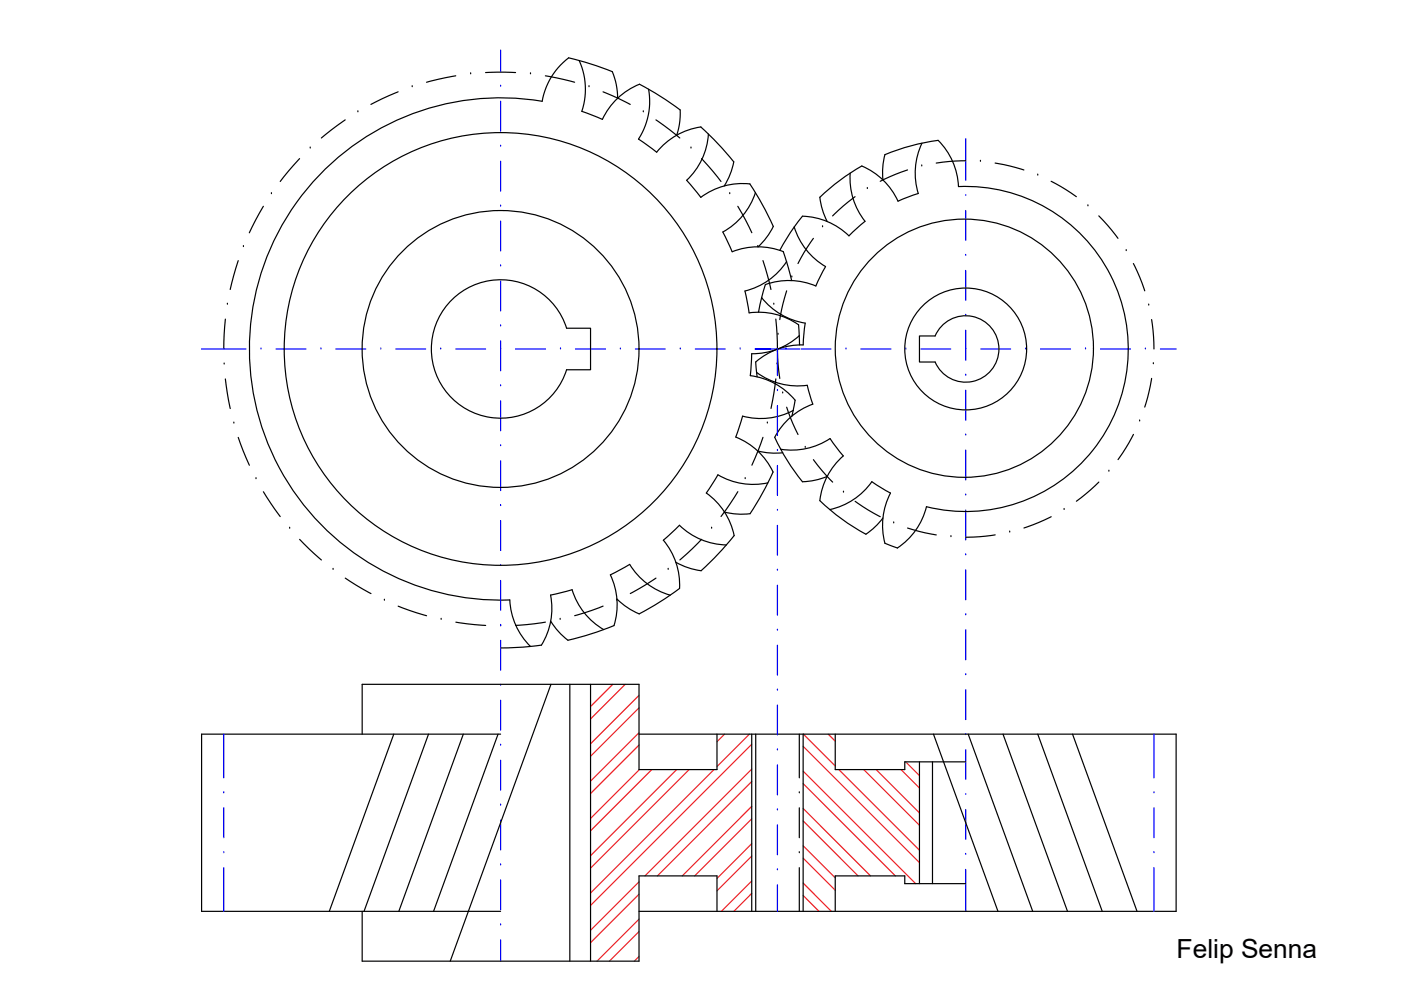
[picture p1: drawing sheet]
<svg xmlns="http://www.w3.org/2000/svg" width="297mm" height="210mm" viewBox="0 0 297 210" stroke-linecap="round" stroke-linejoin="round" font-family="sans-serif">
<defs><g id="words">
<text font-size="5.6" x="249.5" y="203.2">Felip Senna</text>
</g></defs>
<!-- layer: 5 -->
<g fill="none" stroke="#000" stroke-width=".25">
<path d="M120.6 12.3l4.6 1.3 4.6 1.6a14.2 14.2 0 0 1 1.1 5.6M120.6 12.3a14.7 14.7 0 0 0-5.7 9.2 53.3 53.3 0 0 0-61.9 49 53.3 53.3 0 0 0 55.1 56.7 14.8 14.8 0 0 0 4.4 9.9M122.8 12.8a14.7 14.7 0 0 1 .6 10.8l4.3 1.7a14.7 14.7 0 0 1 7.9-7.4l4.4 2.5 4.2 2.9-.2 3.1-.5 2.3M137.5 18.9a14.6 14.6 0 0 1-2.1 10.6l3.8 2.8a14.7 14.7 0 0 1 9.4-5.4l3.6 3.6 3.4 3.8a14.8 14.8 0 0 1-2 5.1M150.2 28.4a14.8 14.8 0 0 1-4.6 9.8l3 3.6a14.8 14.8 0 0 1 10.4-2.8M159 39l2.7 4.4 2.3 4.6a14.7 14.7 0 0 1-3.3 4.4M180.3 36.7a14.7 14.7 0 0 0 3.1 10.2l-3.4 3.1a14.8 14.8 0 0 0-9.9-4.2l-1.7 2.3M187.2 38.1l-.1-2.3 .5-3a44.6 44.6 0 0 1 11.3-3 14.8 14.8 0 0 1 4.3 9.8 34.5 34.5 0 0 1 35.8 37.8 34.5 34.5 0 0 1-42.6 30 14.8 14.8 0 0 1-6.1 8.8l-2.7-1a14.8 14.8 0 0 1 1.2-10.7l-3.9-2.4a14.8 14.8 0 0 1-9 5.9M195.5 30.4a14.7 14.7 0 0 0-.8 10.6l-4.3 1.7a14.8 14.8 0 0 0-7.7-7.5 44.6 44.6 0 0 0-8.9 6.6l.7 3 .9 2.2M160.2 40.8a14.8 14.8 0 0 1-6.9 8.4l1.9 4.2a14.7 14.7 0 0 1 10.9-.1l.7 2.2a14.8 14.8 0 0 1-8.9 6.2l.9 4.6a14.8 14.8 0 0 1 10.5 2.6l.2 2.3M168.4 48.1l-3.1 5M168.4 48.1a14.8 14.8 0 0 0 6.6 8.4l-2 4.1a14.8 14.8 0 0 0-10.7-.3l-.8 2.8"/>
<path d="M120.1 69.6a14.7 14.7 0 0 0-22.6-7.5 14.7 14.7 0 0 0 0 23.8 14.7 14.7 0 0 0 22.6-7.5M120.1 69.6h5.1v8.8h-5.1M160.4 79a14.8 14.8 0 0 0 10.8 2.7l1.1 4a14.8 14.8 0 0 0-8 7 44.6 44.6 0 0 0 5.8 9.4l3.1-.4 2.2-.7M160.4 79l.1 .9M161.5 63.1a14.7 14.7 0 0 0 9.2 5.4l-.4 4.6a14.7 14.7 0 0 0-10.1 3.7l.2 2.2M161.5 63.1l-.7 3.1M169.5 71.2v1.9M169.5 71.2a14.8 14.8 0 0 1-10.1 3.8l-.3 4.6a14.7 14.7 0 0 1 9.5 5.3l-.4 2.1M194.9 71.2h3.4a7 7 0 0 1 10.8-2.8 7 7 0 0 1 0 11.2 7 7 0 0 1-10.8-2.8h-3.4zM160.7 95.6l3 .5 2.2-.1M165.5 95.3a14.8 14.8 0 0 0 10.5-2.3l2.8 3.7a14.7 14.7 0 0 0-5 9.4M168.2 87l-.3 1.2"/>
<path d="M168.2 87a14.8 14.8 0 0 1-10.8 1.2l-1.4 4.5a14.7 14.7 0 0 1 7.9 7.4l-2.3 4.5-2.6 4.3a14.9 14.9 0 0 1-5.4-.3M143.3 119.2a14.7 14.7 0 0 0 5.4 1.8M154 115.5a14.8 14.8 0 0 1-9.9-4.1l-3.5 3.1a14.7 14.7 0 0 1 3.5 10.3l-4.2 2.8-4.4 2.6a14.8 14.8 0 0 1-4.7-3.2M155.7 113.6l-3.4 3.8-3.7 3.6M162.8 102.4a14.8 14.8 0 0 1-10.6-1.7l-2.4 3.8a14.7 14.7 0 0 1 5.9 9.1M173.8 106.1a44.6 44.6 0 0 0 9.8 7.2l2.2-1.8 1.4-1.7M112.5 137.1l-6.4 .3M128 133.5a14.8 14.8 0 0 1-6.7-8.5l-4.6 1.2a14.8 14.8 0 0 1-1.9 10.6l-2.3 .3M129.4 121.9a14.7 14.7 0 0 1 .8 10.7l-4.8 1.8-5 1.4a15 15 0 0 1-3.6-4.1M129.4 121.9l4.1-2.2a14.8 14.8 0 0 0 8.6 6.5M125.2 145.1v58.7M194.9 161.5v25.9"/>
<circle cx="106.1" cy="74" r="45.9"/>
<circle cx="106.1" cy="74" r="29.4"/>
<circle cx="204.5" cy="73.8" r="27.4"/>
<circle cx="204.7" cy="74" r="12.9"/>
</g>
<!-- layer: Hidden -->
<g fill="none" stroke="#000" stroke-width=".25">
<path d="M84.4 19.5l-5.8 2.6M87.4 18.4h.1M96.6 16.1l-6.2 1.3M99.8 15.6h.1M103 15.4h6.3M112.5 15.6h.1M115.6 16.1l6.2 1.3M124.9 18.4h.1M127.9 19.5l5.7 2.6M63.5 33.6l-4.1 4.9M65.8 31.4h.1M73.2 25.4l-5.1 3.9"/>
<path d="M75.9 23.7h.1M136.4 23.7h.1M139.1 25.4l5 3.9M146.5 31.4h.1M148.7 33.6l4.2 4.9M183.9 40h.1M192.4 36l-2.5 1-3.3 1.4M195.4 35.2h.1M204.7 34.1l-3.5 .1-2.7 .4M207.9 34.2h.1M211 34.6l3.1 .6 3 .8M220 37.1h.1"/>
<path d="M222.9 38.4l3.1 1.8 2.2 1.5M50.5 55.3l-1.7 6.1M51.6 52.3h.1M55.8 43.7l-2.9 5.7M57.5 41.1h.1M154.7 41.1h.1M156.4 43.7l3 5.6M160.7 52.3h.1M161.8 55.3l1.7 6.1M166.8 55.5l1 4M167.9 58.7h.1M172.5 50.5l-2 3.1-1.3 2.3"/>
<path d="M174.4 48.1h.1M181.3 41.7l-2.5 2-2.3 2.1M230.7 43.6h.1M233 45.8l1.9 2 2.1 2.7M238.8 53.1h.1M240.3 55.9l1.4 2.9 1 2.9M47.5 77.2h.1M47.8 67.7l-.4 6.3M48.2 64.5h.1M164.1 64.5h.1M164.5 67.6l.2 3.2a61.9 61.9 0 0 0 .6 9.4M164.7 77.2h.1"/>
<path d="M165 70.9h.1M166.8 61.7l-.8 2.6-.7 3.5M243.6 64.7h.1M244.2 67.8l.4 3.6 .1 2.6M244.5 77.1h.1M47.8 80.3l1 6.3M49.6 89.7h.1M50.5 92.7l2.4 5.9M161.8 92.7l-2.4 5.9M162.7 89.7h.1M164.5 80.3l-1 6.3M165.9 83.3h.1"/>
<path d="M166.8 86.3l1.3 3.5 1.1 2.3M170.7 94.9h.1M172.5 97.5l1.7 2.2 2.3 2.5M235.1 99.9h.1M240.3 92.1l-1.6 2.9-1.7 2.4M241.6 89.3h.1M244.2 80.2l-.6 2.8-.9 3.3M54.3 101.5h.1M55.8 104.3l3.6 5.2M61.4 112h.1M63.5 114.4l4.6 4.3M148.8 114.3l-4.7 4.4"/>
<path d="M150.9 112h.1M156.4 104.2l-3.5 5.3M158 101.5h.1M178.8 104.3h.1M181.3 106.3l2.7 1.8 2.6 1.5M189.5 110.9h.1M192.4 112l3.6 1 2.5 .4M201.6 113.8h.1M211 113.4l-3.3 .4-2.9 .1M214.1 112.8h.1M222.9 109.6l-2.7 1.2-3.1 1.1M225.6 108h.1"/>
<path d="M233 102.2l-1.8 1.7-3 2.4M70.6 120.7h.1M73.2 122.6l5.5 3.3M81.5 127.3h.1M84.4 128.5l6 2.1M93.5 131.3h.1M96.7 131.9l6.3 .7M106.1 132.7h.1M115.6 131.9l-6.3 .7M118.8 131.3h.1M127.9 128.5l-6.1 2M130.8 127.3h.1"/>
<path d="M139.1 122.6l-5.5 3.2M141.7 120.7h.1M169.5 155.7v9.2M169.5 168.1h.1M169.5 171.3v6.3M169.5 180.8h.1M169.5 184v9.2"/>
</g>
<!-- layer: 4 -->
<g fill="none" stroke="#00f" stroke-width=".25">
<path d="M106.1 18.3h.1M106.1 10.6v4.5M106.1 31h.1M106.1 21.5v6.3M106.1 34.2v6.3M204.8 29.4v8.9M106.1 56.4h.1M106.1 43.7h.1M106.1 46.9v6.3M106.1 59.6v6.3M204.8 41.5h.1M204.8 54.2h.1"/>
<path d="M204.8 44.6v6.4M204.8 57.3v6.4M42.7 74h9.5M55.3 74h.1M58.5 74h6.4M68 74h.1M71.2 74h6.4M80.7 74h.1M83.9 74h6.4M93.4 74h.1M96.6 74h6.4M106.1 74h.1"/>
<path d="M106.1 69.1h.1M106.1 72.3v6.3M109.3 74h6.4M118.8 74h.1M122 74h6.4M131.5 74h.1M134.7 74h6.4M144.2 74h.1M147.4 74h6.4M156.9 74h.1M160.1 74h9.4M164.8 74v5.6"/>
<path d="M166.7 74h.1M169.8 74h6.4M179.4 74h.1M182.5 74h6.4M192.1 74h.1M195.2 74h6.4M204.8 66.9h.1M204.8 79.6h.1M204.8 74h.1M204.8 70v6.4M207.9 74h6.4M217.5 74h.1"/>
<path d="M220.6 74h6.4M230.2 74h.1M233.3 74h6.4M242.9 74h.1M246 74h3.4M106.1 94.5h.1M106.1 81.8h.1M106.1 85v6.3M106.1 97.7v6.3M164.8 82.8h.1M164.8 95.5h.1M164.8 86v6.3"/>
<path d="M164.8 98.7v6.3M204.8 92.3h.1M204.8 82.7v6.4M204.8 95.4v6.4M106.1 119.9h.1M106.1 107.2h.1M106.1 110.4v6.3M164.8 108.2h.1M164.8 111.4v6.3M204.8 105h.1M204.8 117.7h.1M204.8 108.1v6.4"/>
<path d="M106.1 132.6h.1M106.1 123.1v6.3M106.1 135.8v6.3M164.8 120.9h.1M164.8 133.6h.1M164.8 124.1v6.3M164.8 136.8v6.3M204.8 130.4h.1M204.8 120.8v6.4M204.8 133.5v6.4M47.4 155.7v9.2M106.1 158h.1"/>
<path d="M106.1 145.3h.1M106.1 148.5v6.3M164.8 146.3h.1M164.8 159h.1M164.8 149.5v6.3M204.8 143.1h.1M204.8 155.8h.1M204.8 146.2v6.4M204.8 158.9v6.4M244.7 155.7v9.2M47.4 168.1h.1M47.4 171.3v6.3"/>
<path d="M106.1 170.7h.1M106.1 161.2v6.3M106.1 173.9v6.3M164.8 171.7h.1M164.8 162.2v6.3M164.8 174.9v6.3M204.8 168.5h.1M204.8 171.6v6.4M244.7 168.1h.1M244.7 171.3v6.3M47.4 180.8h.1M47.4 184v9.2"/>
<path d="M106.1 196.1h.1M106.1 183.4h.1M106.1 186.6v6.3M106.1 199.3v4.5M164.8 184.4h.1M164.8 187.6v5.6M204.8 181.2h.1M204.8 184.3v8.9M244.7 180.8h.1M244.7 184v9.2"/>
</g>
<!-- layer: 0 -->
<g fill="none" stroke="#000" stroke-width=".25">
<path d="M76.8 155.7v-10.6h58.7v18.1h16.5v-7.5M83.5 155.7l-13.7 37.5M90.9 155.7l-13.7 37.5M98.2 155.7l-13.6 37.5M105.6 155.7l-13.7 37.5M106.1 155.7h-63.4v37.5h63.4M116.8 145.1l-21.3 58.7M120.8 145.1v58.7M135.5 155.7h113.9v37.5h-113.9M159.4 155.7v37.5M160.2 155.7v37.5M170.3 155.7v37.5"/>
<path d="M177.1 155.7v7.5h14.7v-1.7h13M197.9 155.7l13.7 37.5M205.3 155.7l13.7 37.5M212.7 155.7l13.6 37.5M220 155.7l13.7 37.5M227.4 155.7l13.7 37.5M197.7 161.5v25.9M76.8 193.2v10.6h58.7v-18.1h16.5v7.5M204.8 187.4h-13v-1.7h-14.7v7.5"/>
</g>
<!-- layer: 5 -->
<g fill="none" stroke="#ed1f24" stroke-width=".25">
<path d="M129.9 145.1l-4.7 4.7M132.6 145.1l-7.4 7.3M135.5 147.4l-10.3 10.3M135.5 155.3l-10.3 10.3M135.5 150.1l-10.3 10.2M135.5 158l-10.3 10.3M153.6 155.7l-1.6 1.6M158.9 155.7l-6.9 6.8M159.4 157.8l-34.2 34.2M170.3 158.2l24.6 24.7M170.3 155.7l6.8 6.7M175.6 155.7l1.5 1.4"/>
<path d="M135.6 163.2l-10.4 10.3M138.2 163.2l-13 13M143.5 163.2l-18.3 18.2M146.1 163.2l-20.9 20.9M151.4 163.2l-26.2 26.1M159.4 163.1l-22.7 22.6M159.4 171l-14.8 14.7M159.4 178.9l-7.4 7.4M159.4 165.7l-20 20M159.4 173.6l-12.1 12.1M170.3 174l11.6 11.7M170.3 166.1l19.5 19.6"/>
<path d="M170.3 179.3l6.8 6.8M170.3 171.4l14.3 14.3M170.3 163.5l23.8 23.9M177.8 163.2l17.1 17.1M183.1 163.2l11.8 11.8M185.8 163.2l9.1 9.2M191 163.2l3.9 3.9M192 161.5l2.9 3M135.5 187l-10.3 10.2M135.5 194.9l-8.9 8.9M135.5 189.6l-10.3 10.3M135.5 197.5l-6.3 6.3"/>
<path d="M159.4 186.8l-6.5 6.4M159.4 181.5l-7.4 7.4M159.4 189.4l-3.8 3.8M170.3 189.9l3.3 3.3M170.3 182l6.8 6.8M170.3 187.2l6 6M135.5 202.8l-1 1"/>
</g>
<use href="#words"/>
</svg>
